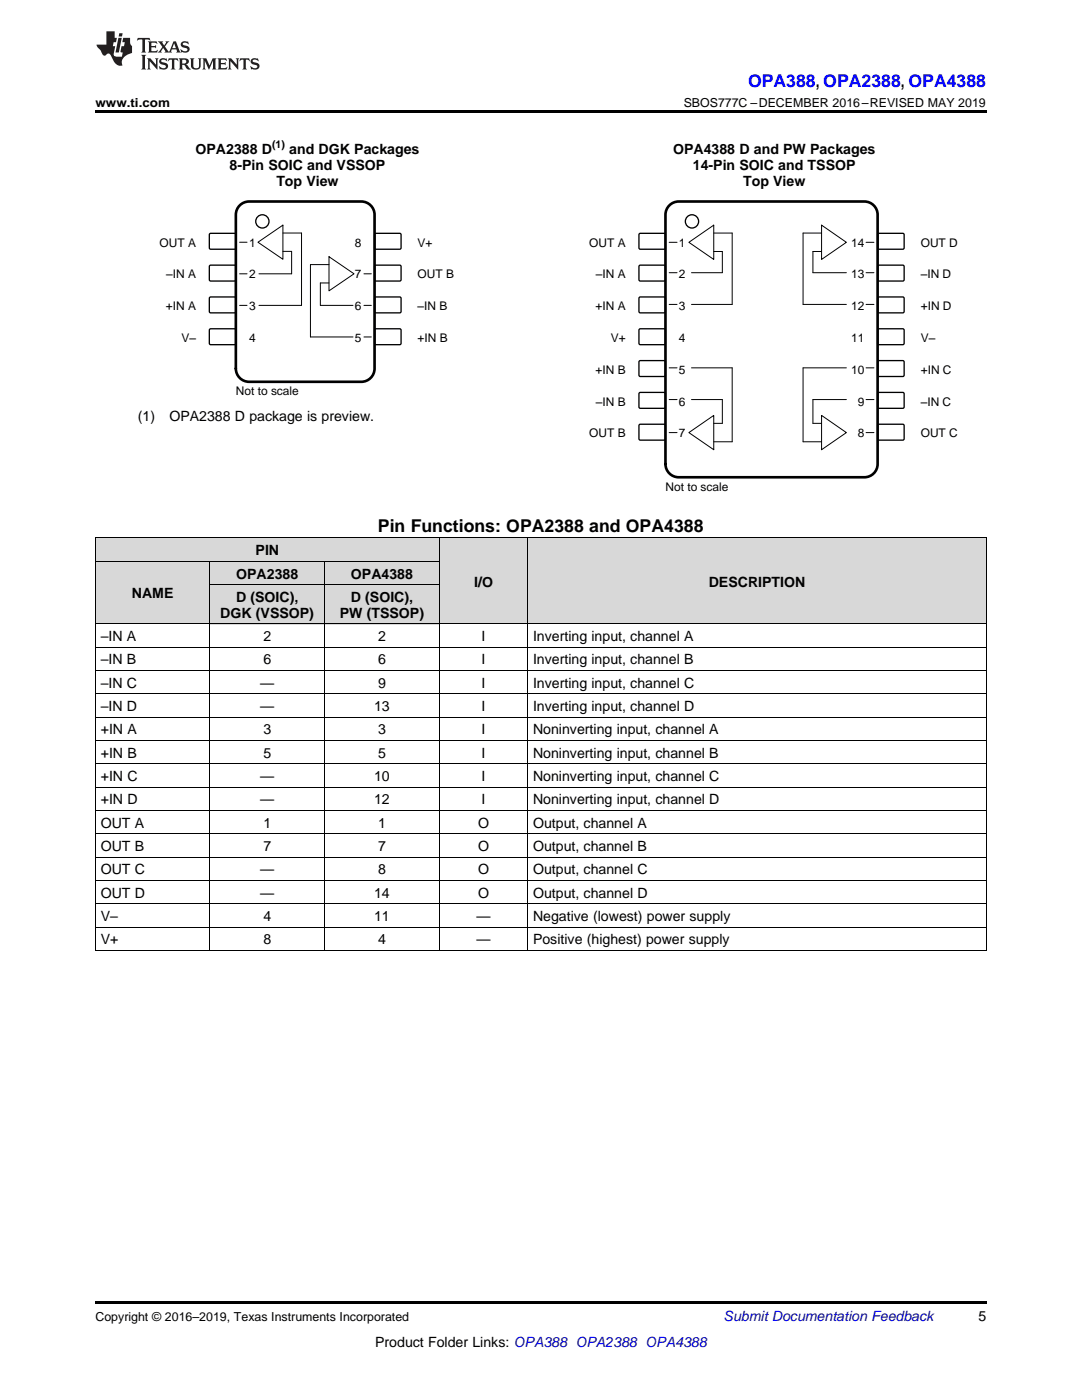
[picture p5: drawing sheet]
<svg xmlns="http://www.w3.org/2000/svg" width="216mm" height="279mm" viewBox="0 0 216 279" stroke-linecap="round" stroke-linejoin="round" font-family="sans-serif">
<defs><g id="words">
<text font-size="3.5" fill="#00f" x="149.3" y="17.3">OPA388, OPA2388, OPA4388</text>
<text font-size="3.5" x="75.4" y="106.2">Pin Functions: OPA2388 and OPA4388</text>
<g font-size="2.8">
<text x="39" y="30.7">OPA2388 D</text>
<text x="45.8" y="33.9">8-Pin SOIC and VSSOP</text>
<text x="57.7" y="30.7">and DGK Packages</text>
<text x="134.3" y="30.7">OPA4388 D and PW Packages</text>
<text x="138.3" y="33.9">14-Pin SOIC and TSSOP</text>
<text x="55.1" y="37">Top View</text>
<text x="148.3" y="37">Top View</text>
<text x="27.5" y="84">(1)</text>
<text x="33.8" y="84">OPA2388 D package is preview.</text>
<text x="51" y="110.8">PIN</text>
<text x="26.3" y="119.4">NAME</text>
<text x="47.1" y="115.5">OPA2388</text>
<text x="70" y="115.5">OPA4388</text>
<text x="94.6" y="117.1">I/O</text>
<text x="141.4" y="117.1">DESCRIPTION</text>
<text x="44" y="123.3">DGK (VSSOP)</text>
<text x="47.1" y="120.1">D (SOIC),</text>
<text x="67.8" y="123.3">PW (TSSOP)</text>
<text x="70" y="120.1">D (SOIC),</text>
<text x="20.1" y="128">–IN A</text>
<text x="52.6" y="128">2</text>
<text x="75.5" y="128">2</text>
<text x="96.1" y="128">I</text>
<text x="106.4" y="128">Inverting input, channel A</text>
<text x="20.1" y="132.6">–IN B</text>
<text x="20.1" y="137.3">–IN C</text>
<text x="51.9" y="137.3">—</text>
<text x="52.6" y="132.6">6</text>
<text x="75.5" y="132.6">6</text>
<text x="75.5" y="137.3">9</text>
<text x="96.1" y="132.6">I</text>
<text x="96.1" y="137.3">I</text>
<text x="106.4" y="132.6">Inverting input, channel B</text>
<text x="106.4" y="137.3">Inverting input, channel C</text>
<text x="20.1" y="141.9">–IN D</text>
<text x="51.9" y="141.9">—</text>
<text x="74.6" y="141.9">13</text>
<text x="96.1" y="141.9">I</text>
<text x="106.4" y="141.9">Inverting input, channel D</text>
<text x="20.1" y="146.6">+IN A</text>
<text x="52.6" y="146.6">3</text>
<text x="75.5" y="146.6">3</text>
<text x="96.1" y="146.6">I</text>
<text x="106.4" y="146.6">Noninverting input, channel A</text>
<text x="20.1" y="151.2">+IN B</text>
<text x="20.1" y="155.9">+IN C</text>
<text x="51.9" y="155.9">—</text>
<text x="52.6" y="151.2">5</text>
<text x="74.6" y="155.9">10</text>
<text x="75.5" y="151.2">5</text>
<text x="96.1" y="151.2">I</text>
<text x="96.1" y="155.9">I</text>
<text x="106.4" y="151.2">Noninverting input, channel B</text>
<text x="106.4" y="155.9">Noninverting input, channel C</text>
<text x="20.1" y="160.5">+IN D</text>
<text x="51.9" y="160.5">—</text>
<text x="74.6" y="160.5">12</text>
<text x="96.1" y="160.5">I</text>
<text x="106.4" y="160.5">Noninverting input, channel D</text>
<text x="20.1" y="165.2">OUT A</text>
<text x="52.6" y="165.2">1</text>
<text x="75.5" y="165.2">1</text>
<text x="95.4" y="165.2">O</text>
<text x="106.4" y="165.2">Output, channel A</text>
<text x="20.1" y="169.9">OUT B</text>
<text x="52.6" y="169.9">7</text>
<text x="75.5" y="169.9">7</text>
<text x="95.4" y="169.9">O</text>
<text x="106.4" y="169.9">Output, channel B</text>
<text x="20.1" y="174.5">OUT C</text>
<text x="20.1" y="179.2">OUT D</text>
<text x="51.9" y="174.5">—</text>
<text x="51.9" y="179.2">—</text>
<text x="74.6" y="179.2">14</text>
<text x="75.5" y="174.5">8</text>
<text x="95.4" y="174.5">O</text>
<text x="95.4" y="179.2">O</text>
<text x="106.4" y="174.5">Output, channel C</text>
<text x="106.4" y="179.2">Output, channel D</text>
<text x="20.1" y="183.8">V–</text>
<text x="52.6" y="183.8">4</text>
<text x="74.6" y="183.8">11</text>
<text x="95.1" y="183.8">—</text>
<text x="106.4" y="183.8">Negative (lowest) power supply</text>
<text x="20.1" y="188.5">V+</text>
<text x="52.6" y="188.5">8</text>
<text x="75.5" y="188.5">4</text>
<text x="95.1" y="188.5">—</text>
<text x="106.4" y="188.5">Positive (highest) power supply</text>
<text x="195.3" y="263.6">5</text>
<text x="74.9" y="268.9">Product Folder Links: OPA388 OPA2388 OPA4388</text>
</g>
<text font-size="2.8" fill="#0000c8" x="144.4" y="263.6">Submit Documentation Feedback</text>
<g font-size="2.5">
<text x="19" y="21.4">www.ti.com</text>
<text x="136.4" y="21.4">SBOS777C –DECEMBER 2016–REVISED MAY 2019</text>
<text x="19" y="263.6">Copyright © 2016–2019, Texas Instruments Incorporated</text>
</g>
<g font-size="2.4">
<text x="31.8" y="49.2">OUT A</text>
<text x="49.7" y="49.2">1</text>
<text x="70.8" y="49.2">8</text>
<text x="83.3" y="49.2">V+</text>
<text x="117.6" y="49.2">OUT A</text>
<text x="135.4" y="49.2">1</text>
<text x="169.8" y="49.2">14</text>
<text x="183.7" y="49.2">OUT D</text>
<text x="33.2" y="55.6">±IN A</text>
<text x="49.7" y="55.6">2</text>
<text x="70.8" y="55.6">7</text>
<text x="83.3" y="55.6">OUT B</text>
<text x="118.9" y="55.6">±IN A</text>
<text x="135.4" y="55.6">2</text>
<text x="169.8" y="55.6">13</text>
<text x="183.7" y="55.6">±IN D</text>
<text x="33.1" y="61.9">+IN A</text>
<text x="49.7" y="61.9">3</text>
<text x="70.8" y="61.9">6</text>
<text x="83.3" y="61.9">±IN B</text>
<text x="118.8" y="61.9">+IN A</text>
<text x="135.4" y="61.9">3</text>
<text x="169.8" y="61.9">12</text>
<text x="183.7" y="61.9">+IN D</text>
<text x="36.2" y="68.3">V±</text>
<text x="49.7" y="68.3">4</text>
<text x="70.8" y="68.3">5</text>
<text x="83.3" y="68.3">+IN B</text>
<text x="121.9" y="68.3">V+</text>
<text x="135.4" y="68.3">4</text>
<text x="169.8" y="68.3">11</text>
<text x="183.7" y="68.3">V±</text>
<text x="118.8" y="74.6">+IN B</text>
<text x="135.4" y="74.6">5</text>
<text x="169.8" y="74.6">10</text>
<text x="183.7" y="74.6">+IN C</text>
<text x="47.1" y="78.8">Not to scale</text>
<text x="118.9" y="81">±IN B</text>
<text x="135.4" y="81">6</text>
<text x="171.2" y="81">9</text>
<text x="183.7" y="81">±IN C</text>
<text x="117.6" y="87.3">OUT B</text>
<text x="135.4" y="87.3">7</text>
<text x="171.2" y="87.3">8</text>
<text x="183.7" y="87.3">OUT C</text>
<text x="132.8" y="97.9">Not to scale</text>
</g>
<text font-size="2.1" x="54.3" y="29.6">(1)</text>
</g></defs>
<g fill="#d8d8d8">
<path d="M87.7 107.4h17.6v17.2h-17.6z"/>
<path d="M105.3 107.4h91.5v17.2h-91.5z"/>
<path d="M19 112.1h22.9v12.5h-22.9z"/>
<path d="M41.9 116.7h22.9v7.9h-22.9z"/>
<path d="M64.8 116.7h22.9v7.9h-22.9z"/>
<path d="M41.9 112.1h22.9v4.6h-22.9z"/>
<path d="M64.8 112.1h22.9v4.6h-22.9z"/>
<path d="M19 107.4h22.9v4.7h-22.9z"/>
<path d="M41.9 107.4h22.9v4.7h-22.9z"/>
<path d="M64.8 107.4h22.9v4.7h-22.9z"/>
</g>
<path d="M19 189.7l.2 .1zM64.7 189.7l.1 .1zM87.6 189.7l.1 .1zM105.2 189.7l.1 .1zM196.7 189.7l.1 .1zM19 259.7h177.8v.5h-177.8z" fill="#000"/>
<g fill="none" stroke="#000" stroke-width=".2">
<path d="M133.5 54.4h1.6M133.5 48.4h1.6M137.5 48.4l4.9-3.5v6.9zM142.4 46.5h3.7v14.3h-8.1M142.4 50.2h1.7v4.2h-6.1M163.9 44.9l5 3.5-5 3.4zM163.9 46.5h-3.7v14.3h8.7M163.9 50.2h-1.7v4.2h6.7M172.8 54.4h1.6M172.8 48.4h1.6M133.5 60.8h1.6M133.5 73.4h1.6"/>
<path d="M133.5 79.7h1.6M138 73.4h8.1v14.8h-3.7M138 79.7h6.1v4.8h-1.7M168.9 73.4h-8.7v14.8h3.7M168.9 79.7h-6.7v4.8h1.7M172.8 60.8h1.6M172.8 73.4h1.6M172.8 79.7h1.6M133.5 86.3h1.6M137.5 86.3l4.9-3.4v6.8zM163.9 82.9l5 3.4-5 3.4zM172.8 86.3h1.6"/>
<path d="M19 112h68.7M19 107.4h177.8M19.1 107.4v82.4M41.9 112v77.8M41.9 116.7h45.8M64.8 112v77.8M87.6 107.4v82.4M105.3 107.4v82.4M196.8 107.4v82.4M19 138.5h177.8M19 133.8h177.8M19 129.2h177.8"/>
<path d="M19 124.5h177.8M19 157.1h177.8M19 152.5h177.8M19 147.8h177.8M19 143.1h177.8M19 175.7h177.8M19 171.1h177.8M19 166.4h177.8M19 161.8h177.8M19 189.7h177.8M19 185h177.8M19 180.4h177.8"/>
</g>
<path d="M127.6 46.6h5.1l.1 .2-.1 2.8-.2 .1h-4.9l-.1-.2v-2.7z" fill-rule="evenodd" fill="#fff"/>
<path d="M127.6 46.6h5.1l.1 .2-.1 2.8-.2 .1h-4.9l-.1-.2v-2.7z" fill="none" stroke="#000" stroke-width=".26"/>
<path d="M175.2 46.7l.2-.1h4.9l.1 .2v2.8l-.3 .1h-4.8l-.2-.2z" fill-rule="evenodd" fill="#fff"/>
<path d="M175.2 46.7l.2-.1h4.9l.1 .2v2.8l-.3 .1h-4.8l-.2-.2z" fill="none" stroke="#000" stroke-width=".26"/>
<path d="M127.6 53h5.1l.1 .2-.1 2.8-.2 .1h-4.9l-.1-.3v-2.6z" fill-rule="evenodd" fill="#fff"/>
<path d="M127.6 53h5.1l.1 .2-.1 2.8-.2 .1h-4.9l-.1-.3v-2.6z" fill="none" stroke="#000" stroke-width=".26"/>
<path d="M175.2 53l.2-.1 4.9 .1 .1 .2v2.8l-.3 .1h-4.8l-.2-.3z" fill-rule="evenodd" fill="#fff"/>
<path d="M175.2 53l.2-.1 4.9 .1 .1 .2v2.8l-.3 .1h-4.8l-.2-.3z" fill="none" stroke="#000" stroke-width=".26"/>
<path d="M127.6 59.3h5.1l.1 .2-.1 2.8-.2 .1h-4.9l-.1-.2v-2.7z" fill-rule="evenodd" fill="#fff"/>
<path d="M127.6 59.3h5.1l.1 .2-.1 2.8-.2 .1h-4.9l-.1-.2v-2.7z" fill="none" stroke="#000" stroke-width=".26"/>
<path d="M175.2 59.4l.2-.1h4.9l.1 .2v2.8l-.3 .1h-4.8l-.2-.2z" fill-rule="evenodd" fill="#fff"/>
<path d="M175.2 59.4l.2-.1h4.9l.1 .2v2.8l-.3 .1h-4.8l-.2-.2z" fill="none" stroke="#000" stroke-width=".26"/>
<path d="M127.6 65.7h5.1l.1 .2-.1 2.8-.2 .1h-4.9l-.1-.3v-2.6z" fill-rule="evenodd" fill="#fff"/>
<path d="M127.6 65.7h5.1l.1 .2-.1 2.8-.2 .1h-4.9l-.1-.3v-2.6z" fill="none" stroke="#000" stroke-width=".26"/>
<path d="M175.2 65.7l.2-.1 4.9 .1 .1 .2v2.8l-.3 .1h-4.8l-.2-.3z" fill-rule="evenodd" fill="#fff"/>
<path d="M175.2 65.7l.2-.1 4.9 .1 .1 .2v2.8l-.3 .1h-4.8l-.2-.3z" fill="none" stroke="#000" stroke-width=".26"/>
<path d="M127.6 72h5.1l.1 .2-.1 2.8-.2 .1h-4.9l-.1-.2v-2.7z" fill-rule="evenodd" fill="#fff"/>
<path d="M127.6 72h5.1l.1 .2-.1 2.8-.2 .1h-4.9l-.1-.2v-2.7z" fill="none" stroke="#000" stroke-width=".26"/>
<path d="M175.2 72.1l.2-.1h4.9l.1 .2v2.8l-.3 .1h-4.8l-.2-.2z" fill-rule="evenodd" fill="#fff"/>
<path d="M175.2 72.1l.2-.1h4.9l.1 .2v2.8l-.3 .1h-4.8l-.2-.2z" fill="none" stroke="#000" stroke-width=".26"/>
<path d="M127.6 78.4h5.1l.1 .2-.1 2.8-.2 .1h-4.9l-.1-.3v-2.6z" fill-rule="evenodd" fill="#fff"/>
<path d="M127.6 78.4h5.1l.1 .2-.1 2.8-.2 .1h-4.9l-.1-.3v-2.6z" fill="none" stroke="#000" stroke-width=".26"/>
<path d="M175.2 78.4l.2-.1 4.9 .1 .1 .2v2.8l-.3 .1h-4.8l-.2-.3z" fill-rule="evenodd" fill="#fff"/>
<path d="M175.2 78.4l.2-.1 4.9 .1 .1 .2v2.8l-.3 .1h-4.8l-.2-.3z" fill="none" stroke="#000" stroke-width=".26"/>
<path d="M127.6 84.7h5.1l.1 .2-.1 2.8-.2 .1h-4.9l-.1-.2v-2.7z" fill-rule="evenodd" fill="#fff"/>
<path d="M127.6 84.7h5.1l.1 .2-.1 2.8-.2 .1h-4.9l-.1-.2v-2.7z" fill="none" stroke="#000" stroke-width=".26"/>
<path d="M175.2 84.8l.2-.1h4.9l.1 .2v2.8l-.3 .1h-4.8l-.2-.2z" fill-rule="evenodd" fill="#fff"/>
<g fill="none" stroke="#000" stroke-width=".26">
<path d="M175.2 84.8l.2-.1h4.9l.1 .2v2.8l-.3 .1h-4.8l-.2-.2z"/>
<circle cx="138.1" cy="44.2" r="1.32"/>
</g>
<path d="M133.8 40.8l1-.5 .6-.1h37.1a2.65 2.65 0 0 1 2.6 2.7v49.7a2.65 2.65 0 0 1-2.6 2.6h-37.1a2.65 2.65 0 0 1-2.6-2.6v-49.7a2.64 2.64 0 0 1 1-2.1z" fill="none" stroke="#000" stroke-width=".53"/>
<path d="M47.8 54.6h1.5M47.8 48.3h1.5M51.5 48.3l5-3.4v6.8zM56.5 46.5h3.7v14.4h-8.5M56.5 50.2h1.7v4.4h-6.5M65.6 51.2l5 3.4-5 3.4zM65.6 56.5h-1.7v4.4h6.5M65.6 52.8h-3.7v14.4h8.5M72.6 54.6h1.5M47.8 60.9h1.5M72.6 60.9h1.5M72.6 67.2h1.5" fill="none" stroke="#000" stroke-width=".2"/>
<path d="M41.9 46.6h5l.2 .2-.1 2.8-.2 .1h-4.9l-.1-.2v-2.7z" fill-rule="evenodd" fill="#fff"/>
<path d="M41.9 46.6h5l.2 .2-.1 2.8-.2 .1h-4.9l-.1-.2v-2.7z" fill="none" stroke="#000" stroke-width=".26"/>
<path d="M74.8 46.7l.2-.1h4.9l.1 .2v2.8l-.2 .1h-4.9l-.2-.2z" fill-rule="evenodd" fill="#fff"/>
<path d="M74.8 46.7l.2-.1h4.9l.1 .2v2.8l-.2 .1h-4.9l-.2-.2z" fill="none" stroke="#000" stroke-width=".26"/>
<path d="M41.9 53h5l.2 .2-.1 2.8-.2 .1h-4.9l-.1-.3v-2.6z" fill-rule="evenodd" fill="#fff"/>
<path d="M41.9 53h5l.2 .2-.1 2.8-.2 .1h-4.9l-.1-.3v-2.6z" fill="none" stroke="#000" stroke-width=".26"/>
<path d="M74.8 53l.2-.1 4.9 .1 .1 .2v2.8l-.2 .1h-4.9l-.2-.3z" fill-rule="evenodd" fill="#fff"/>
<path d="M74.8 53l.2-.1 4.9 .1 .1 .2v2.8l-.2 .1h-4.9l-.2-.3z" fill="none" stroke="#000" stroke-width=".26"/>
<path d="M41.9 59.3h5l.2 .2-.1 2.8-.2 .1h-4.9l-.1-.2v-2.7z" fill-rule="evenodd" fill="#fff"/>
<path d="M41.9 59.3h5l.2 .2-.1 2.8-.2 .1h-4.9l-.1-.2v-2.7z" fill="none" stroke="#000" stroke-width=".26"/>
<path d="M74.8 59.4l.2-.1h4.9l.1 .2v2.8l-.2 .1h-4.9l-.2-.2z" fill-rule="evenodd" fill="#fff"/>
<path d="M74.8 59.4l.2-.1h4.9l.1 .2v2.8l-.2 .1h-4.9l-.2-.2z" fill="none" stroke="#000" stroke-width=".26"/>
<path d="M41.9 65.7h5l.2 .2-.1 2.8-.2 .1h-4.9l-.1-.3v-2.6z" fill-rule="evenodd" fill="#fff"/>
<path d="M41.9 65.7h5l.2 .2-.1 2.8-.2 .1h-4.9l-.1-.3v-2.6z" fill="none" stroke="#000" stroke-width=".26"/>
<path d="M74.8 65.7l.2-.1 4.9 .1 .1 .2v2.8l-.2 .1h-4.9l-.2-.3z" fill-rule="evenodd" fill="#fff"/>
<g fill="none" stroke="#000" stroke-width=".26">
<path d="M74.8 65.7l.2-.1 4.9 .1 .1 .2v2.8l-.2 .1h-4.9l-.2-.3z"/>
<circle cx="52.4" cy="44.2" r="1.32"/>
</g>
<path d="M48.1 40.8l1-.5 .6-.1h22.4a2.65 2.65 0 0 1 2.6 2.7v30.7a2.65 2.65 0 0 1-2.6 2.6h-22.4a2.65 2.65 0 0 1-2.6-2.6v-30.7a2.64 2.64 0 0 1 1-2.1z" fill="none" stroke="#000" stroke-width=".53"/>
<path d="M19 22h177.8v.5h-177.8z" fill="#000"/>
<g fill="#231f20">
<path d="M27.5 7.6l-.1 .5 .4-.2h.6v.1v2.1l-.2 .4h1l-.3-.4v-2.1l.1-.1h.5l.5 .2-.2-.5zM29.5 8.3l.2 .3v1.5l-.2 .4h1.8l.2-.6a1.04 1.04 0 0 1-1.3 .2v-.7h.6l.3 .2v-.6l-.3 .2h-.6v-.6l.8-.1 .4 .3-.2-.5zM31.5 8.3l.9 1.1-.9 1.1h.8l-.2-.2 .5-.7 .4 .7-.2 .2h1.5l-.1-.2 .1-.4h.9l.1 .4-.2 .2h1l-.3-.3-.7-1.9h-.5l-.9 2-.8-1 .9-1h-.8l.1 .3-.3 .5-.4-.6 .2-.2zM34.7 8.6l.4 1h-.7zM36.3 8.4a.63 .63 0 0 0-.2 .7 .63 .63 0 0 0 .6 .4l.6 .2 .1 .2a.75 .75 0 0 1-.7 .4 .75 .75 0 0 1-.6-.5l.1 .7 .1-.1a1.11 1.11 0 0 0 1.5-.6 1.13 1.13 0 0 0-1.2-.8l-.1-.4a1.04 1.04 0 0 1 1.2 .2l-.2-.5-.1 .1-.5-.2zM28.2 10.9l.2 .4v2.2l-.2 .4h1l-.3-.4v-2.2l.3-.4zM29.3 11.6l.3 .4v1.5l-.3 .4h.8l-.2-.4v-1.3l1.5 1.7v-1.9l.2-.4h-.7l.2 .4v.9l-1.1-1.3zM32 11.8a.62 .62 0 0 0-.2 .7 .62 .62 0 0 0 .6 .4l.6 .1 .1 .3a.76 .76 0 0 1-.7 .3 .76 .76 0 0 1-.6-.4l.1 .7 .1-.1a1.11 1.11 0 0 0 1.5-.6 1.13 1.13 0 0 0-1.2-.8l-.1-.4a1.04 1.04 0 0 1 1.2 .2l-.2-.6-.1 .1-.5-.1zM33.7 11.6l-.2 .6a.61 .61 0 0 1 .8-.3v1.6l-.2 .4h.9l-.2-.4v-1.6a.63 .63 0 0 1 .8 .3l-.2-.6zM35.6 11.6l.3 .4v1.5l-.3 .4h1l-.2-.2v-.8l.5 .2a.76 .76 0 0 0 1.2 .7l-1-1a.58 .58 0 0 0 .6-.5 .58 .58 0 0 0-.5-.6zM36.4 11.9h.1a.45 .45 0 0 1 .5 .1 .45 .45 0 0 1 .1 .5l-.7 .2zM37.9 11.6l.2 .2a2.17 2.17 0 0 0 .3 1.9 .99 .99 0 0 0 1.6-.6v-1.1l.2-.4h-.7l.2 .2a1.92 1.92 0 0 1-.2 1.8 .6 .6 0 0 1-.9-.5v-1.1l.2-.4zM40.4 11.6l.2 .4v1.5l-.2 .4h.7l-.2-.4v-1.4l.8 1.8 .8-1.8v1.4l-.2 .4h.9l-.2-.4v-1.5l.2-.4h-.8l-.6 1.5-.6-1.5zM43.4 11.6l.2 .4v1.5l-.2 .4h1.8l.2-.6a1.04 1.04 0 0 1-1.3 .1v-.6h.5l.4 .2v-.6l-.4 .2h-.5v-.7h.8l.3 .3-.1-.6zM45.5 11.6l.2 .4v1.5l-.2 .4h.7l-.2-.4v-1.3l1.5 1.7v-1.9l.2-.4h-.7l.2 .4v.9l-1.1-1.3zM47.9 11.6l-.1 .6a.61 .61 0 0 1 .8-.3v1.6l-.3 .4h1l-.3-.4 .1-1.6a.63 .63 0 0 1 .7 .3l-.1-.6zM50.2 11.8a.62 .62 0 0 0-.2 .7 .62 .62 0 0 0 .6 .4l.6 .1 .2 .3a.76 .76 0 0 1-.8 .3 .76 .76 0 0 1-.6-.4l.1 .7 .2-.1a1.11 1.11 0 0 0 1.5-.6 1.13 1.13 0 0 0-1.3-.8l-.1-.4a1.04 1.04 0 0 1 1.2 .2l-.1-.6-.2 .1-.5-.1z"/>
<path d="M21.2 6.3v2.6h-1.9l.1 .4 .7 .9a.91 .91 0 0 0 1 .8 .56 .56 0 0 1 .5-.3 .56 .56 0 0 1 .5 .3l.4 .8a1.53 1.53 0 0 0 1.9 1.2 1.54 1.54 0 0 1 1-2.1l.9-.3v-1.4a1.52 1.52 0 0 1-.3-1.6h-1.4l-.2 .8h.5l-.2 .8h-.4l-.2 1v.2l.4 .1-.2 .8a1.93 1.93 0 0 1-1.6-.3l.3-1.8h-.5l.2-.8h.4l.2-.8h-.4v-1.3zM23.6 7.6l-.6 2.9h.7l.6-2.9zM23.8 6.6l-.1 .7h.6l.2-.7z"/>
</g>
<use href="#words"/>
</svg>
